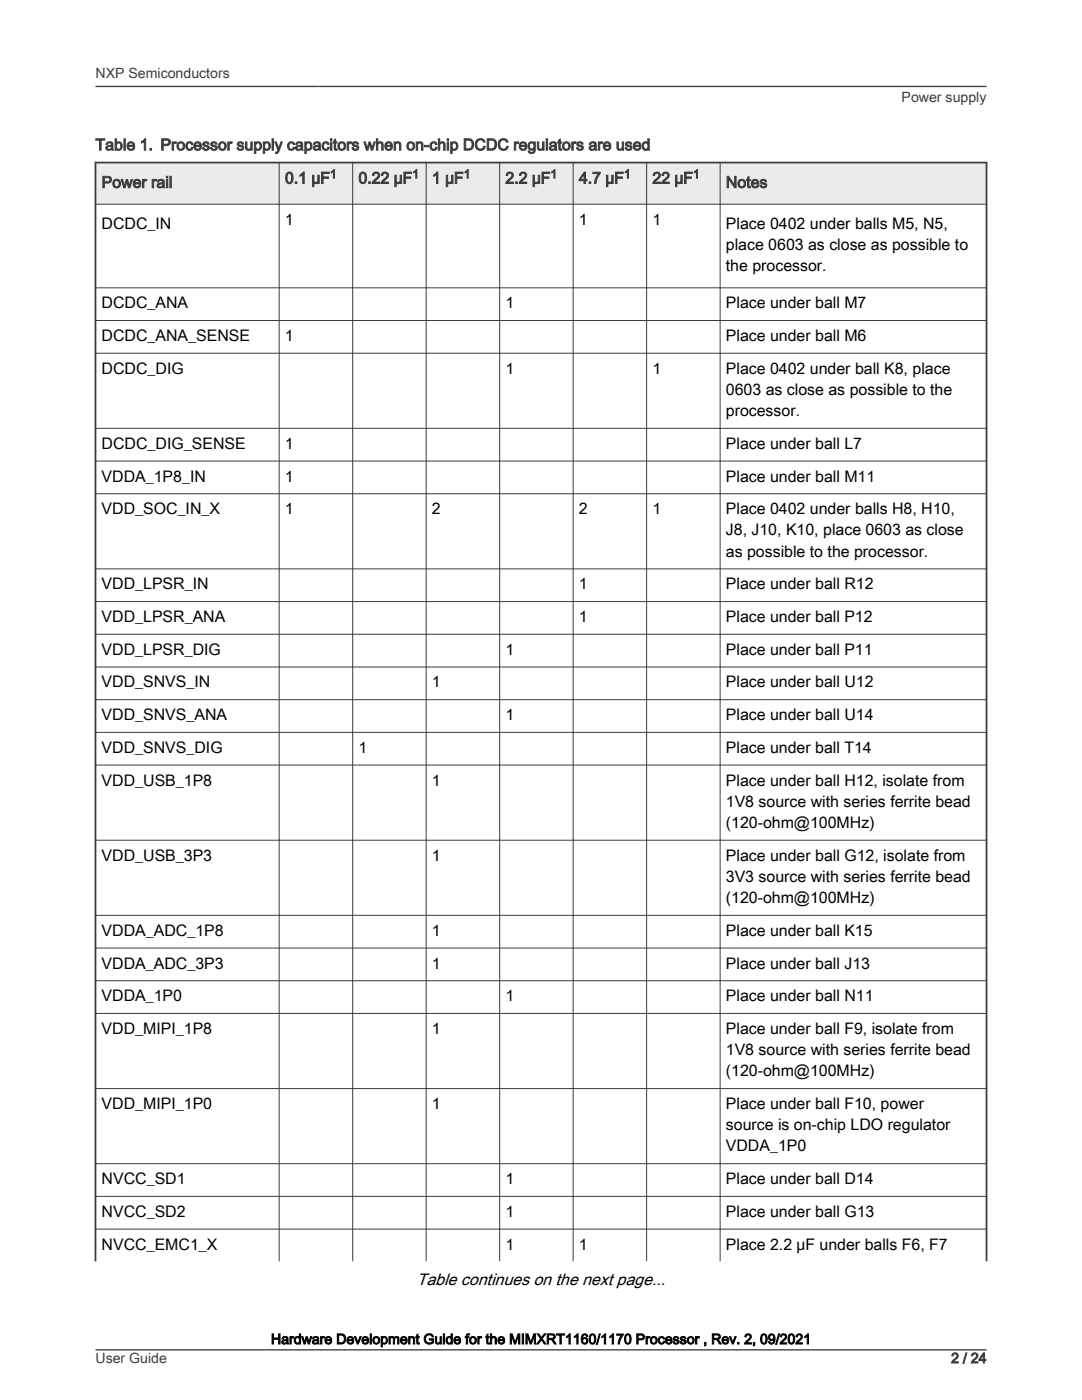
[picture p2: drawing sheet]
<svg xmlns="http://www.w3.org/2000/svg" width="216mm" height="279mm" viewBox="0 0 216 279" stroke-linecap="round" stroke-linejoin="round" font-family="sans-serif">
<defs><g id="words">
<text font-size="3.3" x="83.2" y="256.4">Table continues on the next page...</text>
<g font-size="3.2" fill="#3c3c3c">
<text x="19" y="30">Table 1. Processor supply capacitors when on-chip DCDC regulators are used</text>
<text x="20.3" y="37.5">Power rail</text>
<text x="56.9" y="36.6">0.1 μF</text>
<text x="71.5" y="36.6">0.22 μF</text>
<text x="86.2" y="36.6">1 μF</text>
<text x="100.8" y="36.6">2.2 μF</text>
<text x="115.5" y="36.6">4.7 μF</text>
<text x="130.2" y="36.6">22 μF</text>
<text x="144.8" y="37.5">Notes</text>
</g>
<g font-size="3.2">
<text x="20.3" y="45.7">DCDC_IN</text>
<text x="56.9" y="44.8">1</text>
<text x="115.5" y="44.8">1</text>
<text x="130.2" y="44.8">1</text>
<text x="144.8" y="45.7">Place 0402 under balls M5, N5,</text>
<text x="144.8" y="49.9">place 0603 as close as possible to</text>
<text x="144.8" y="54.2">the processor.</text>
<text x="20.3" y="61.5">DCDC_ANA</text>
<text x="100.8" y="61.5">1</text>
<text x="144.8" y="61.5">Place under ball M7</text>
<text x="20.3" y="68.1">DCDC_ANA_SENSE</text>
<text x="56.9" y="68.1">1</text>
<text x="144.8" y="68.1">Place under ball M6</text>
<text x="20.3" y="74.6">DCDC_DIG</text>
<text x="100.8" y="74.6">1</text>
<text x="130.2" y="74.6">1</text>
<text x="144.8" y="74.6">Place 0402 under ball K8, place</text>
<text x="144.8" y="78.8">0603 as close as possible to the</text>
<text x="144.8" y="83">processor.</text>
<text x="20.3" y="89.6">DCDC_DIG_SENSE</text>
<text x="56.9" y="89.6">1</text>
<text x="144.8" y="89.6">Place under ball L7</text>
<text x="20.3" y="96.1">VDDA_1P8_IN</text>
<text x="56.9" y="96.1">1</text>
<text x="144.8" y="96.1">Place under ball M11</text>
<text x="20.3" y="102.6">VDD_SOC_IN_X</text>
<text x="56.9" y="102.6">1</text>
<text x="86.2" y="102.6">2</text>
<text x="115.5" y="102.6">2</text>
<text x="130.2" y="102.6">1</text>
<text x="144.8" y="102.6">Place 0402 under balls H8, H10,</text>
<text x="144.8" y="106.9">J8, J10, K10, place 0603 as close</text>
<text x="144.8" y="111.1">as possible to the processor.</text>
<text x="20.3" y="117.6">VDD_LPSR_IN</text>
<text x="115.5" y="117.6">1</text>
<text x="144.8" y="117.6">Place under ball R12</text>
<text x="20.3" y="124.1">VDD_LPSR_ANA</text>
<text x="115.5" y="124.1">1</text>
<text x="144.8" y="124.1">Place under ball P12</text>
<text x="20.3" y="130.7">VDD_LPSR_DIG</text>
<text x="100.8" y="130.7">1</text>
<text x="144.8" y="130.7">Place under ball P11</text>
<text x="20.3" y="137.2">VDD_SNVS_IN</text>
<text x="86.2" y="137.2">1</text>
<text x="144.8" y="137.2">Place under ball U12</text>
<text x="20.3" y="143.7">VDD_SNVS_ANA</text>
<text x="100.8" y="143.7">1</text>
<text x="144.8" y="143.7">Place under ball U14</text>
<text x="20.3" y="150.2">VDD_SNVS_DIG</text>
<text x="71.5" y="150.2">1</text>
<text x="144.8" y="150.2">Place under ball T14</text>
<text x="20.3" y="156.8">VDD_USB_1P8</text>
<text x="86.2" y="156.8">1</text>
<text x="144.8" y="156.8">Place under ball H12, isolate from</text>
<text x="144.8" y="161">1V8 source with series ferrite bead</text>
<text x="144.8" y="165.2">(120-ohm@100MHz)</text>
<text x="20.3" y="171.8">VDD_USB_3P3</text>
<text x="86.2" y="171.8">1</text>
<text x="144.8" y="171.8">Place under ball G12, isolate from</text>
<text x="144.8" y="176">3V3 source with series ferrite bead</text>
<text x="144.8" y="180.2">(120-ohm@100MHz)</text>
<text x="20.3" y="186.8">VDDA_ADC_1P8</text>
<text x="86.2" y="186.8">1</text>
<text x="144.8" y="186.8">Place under ball K15</text>
<text x="20.3" y="193.3">VDDA_ADC_3P3</text>
<text x="86.2" y="193.3">1</text>
<text x="144.8" y="193.3">Place under ball J13</text>
<text x="20.3" y="199.8">VDDA_1P0</text>
<text x="100.8" y="199.8">1</text>
<text x="144.8" y="199.8">Place under ball N11</text>
<text x="20.3" y="206.3">VDD_MIPI_1P8</text>
<text x="86.2" y="206.3">1</text>
<text x="144.8" y="206.3">Place under ball F9, isolate from</text>
<text x="144.8" y="210.6">1V8 source with series ferrite bead</text>
<text x="144.8" y="214.8">(120-ohm@100MHz)</text>
<text x="20.3" y="221.3">VDD_MIPI_1P0</text>
<text x="86.2" y="221.3">1</text>
<text x="144.8" y="221.3">Place under ball F10, power</text>
<text x="144.8" y="225.6">source is on-chip LDO regulator</text>
<text x="144.8" y="229.8">VDDA_1P0</text>
<text x="20.3" y="236.3">NVCC_SD1</text>
<text x="100.8" y="236.3">1</text>
<text x="144.8" y="236.3">Place under ball D14</text>
<text x="20.3" y="242.9">NVCC_SD2</text>
<text x="100.8" y="242.9">1</text>
<text x="144.8" y="242.9">Place under ball G13</text>
<text x="20.3" y="249.4">NVCC_EMC1_X</text>
<text x="100.8" y="249.4">1</text>
<text x="115.5" y="249.4">1</text>
<text x="144.8" y="249.4">Place 2.2 μF under balls F6, F7</text>
</g>
<g font-size="2.8" fill="#3c3c3c">
<text x="19" y="15.6">NXP Semiconductors</text>
<text x="179.9" y="20.4">Power supply</text>
<text x="19" y="272">User Guide</text>
<text x="189.8" y="272">2 / 24</text>
</g>
<text font-size="2.8" x="54.1" y="268.2">Hardware Development Guide for the MIMXRT1160/1170 Processor , Rev. 2, 09/2021</text>
<g font-size="2.4" fill="#3c3c3c">
<text x="65.8" y="35.6">1</text>
<text x="82.3" y="35.6">1</text>
<text x="92.5" y="35.6">1</text>
<text x="109.8" y="35.6">1</text>
<text x="124.5" y="35.6">1</text>
<text x="138.3" y="35.6">1</text>
</g>
</g></defs>
<path d="M19 32.4h177.8v8.4h-177.8z" fill-rule="evenodd" fill="#ebebeb"/>
<path d="M18.9 32.4h178.1M19 32.3v219.4M196.8 32.3v219.4" fill="none" stroke="#3c3c3c" stroke-width=".35"/>
<g fill="none" stroke="#3c3c3c" stroke-width=".2">
<path d="M55.7 32.3v219.4M70.4 32.3v219.4M85 32.3v219.4M99.7 32.3v219.4M114.4 32.3v219.4M129 32.3v219.4M143.7 32.3v219.4M18.9 40.8h178.1M18.9 57.4h178.1M18.9 64h178.1M18.9 70.5h178.1M18.9 85.5h178.1"/>
<path d="M18.9 92h178.1M18.9 98.5h178.1M18.9 113.5h178.1M18.9 120.1h178.1M18.9 126.6h178.1M18.9 133.1h178.1M18.9 139.6h178.1M18.9 146.2h178.1M18.9 152.7h178.1M18.9 167.7h178.1M18.9 182.7h178.1M18.9 189.2h178.1"/>
<path d="M18.9 195.7h178.1M18.9 202.3h178.1M18.9 217.2h178.1M18.9 232.2h178.1M18.9 238.8h178.1M18.9 245.3h178.1"/>
</g>
<path d="M19 17.3h177.8M19 269.4h177.8" fill="none" stroke="#3c3c3c" stroke-width=".26"/>
<use href="#words"/>
</svg>
